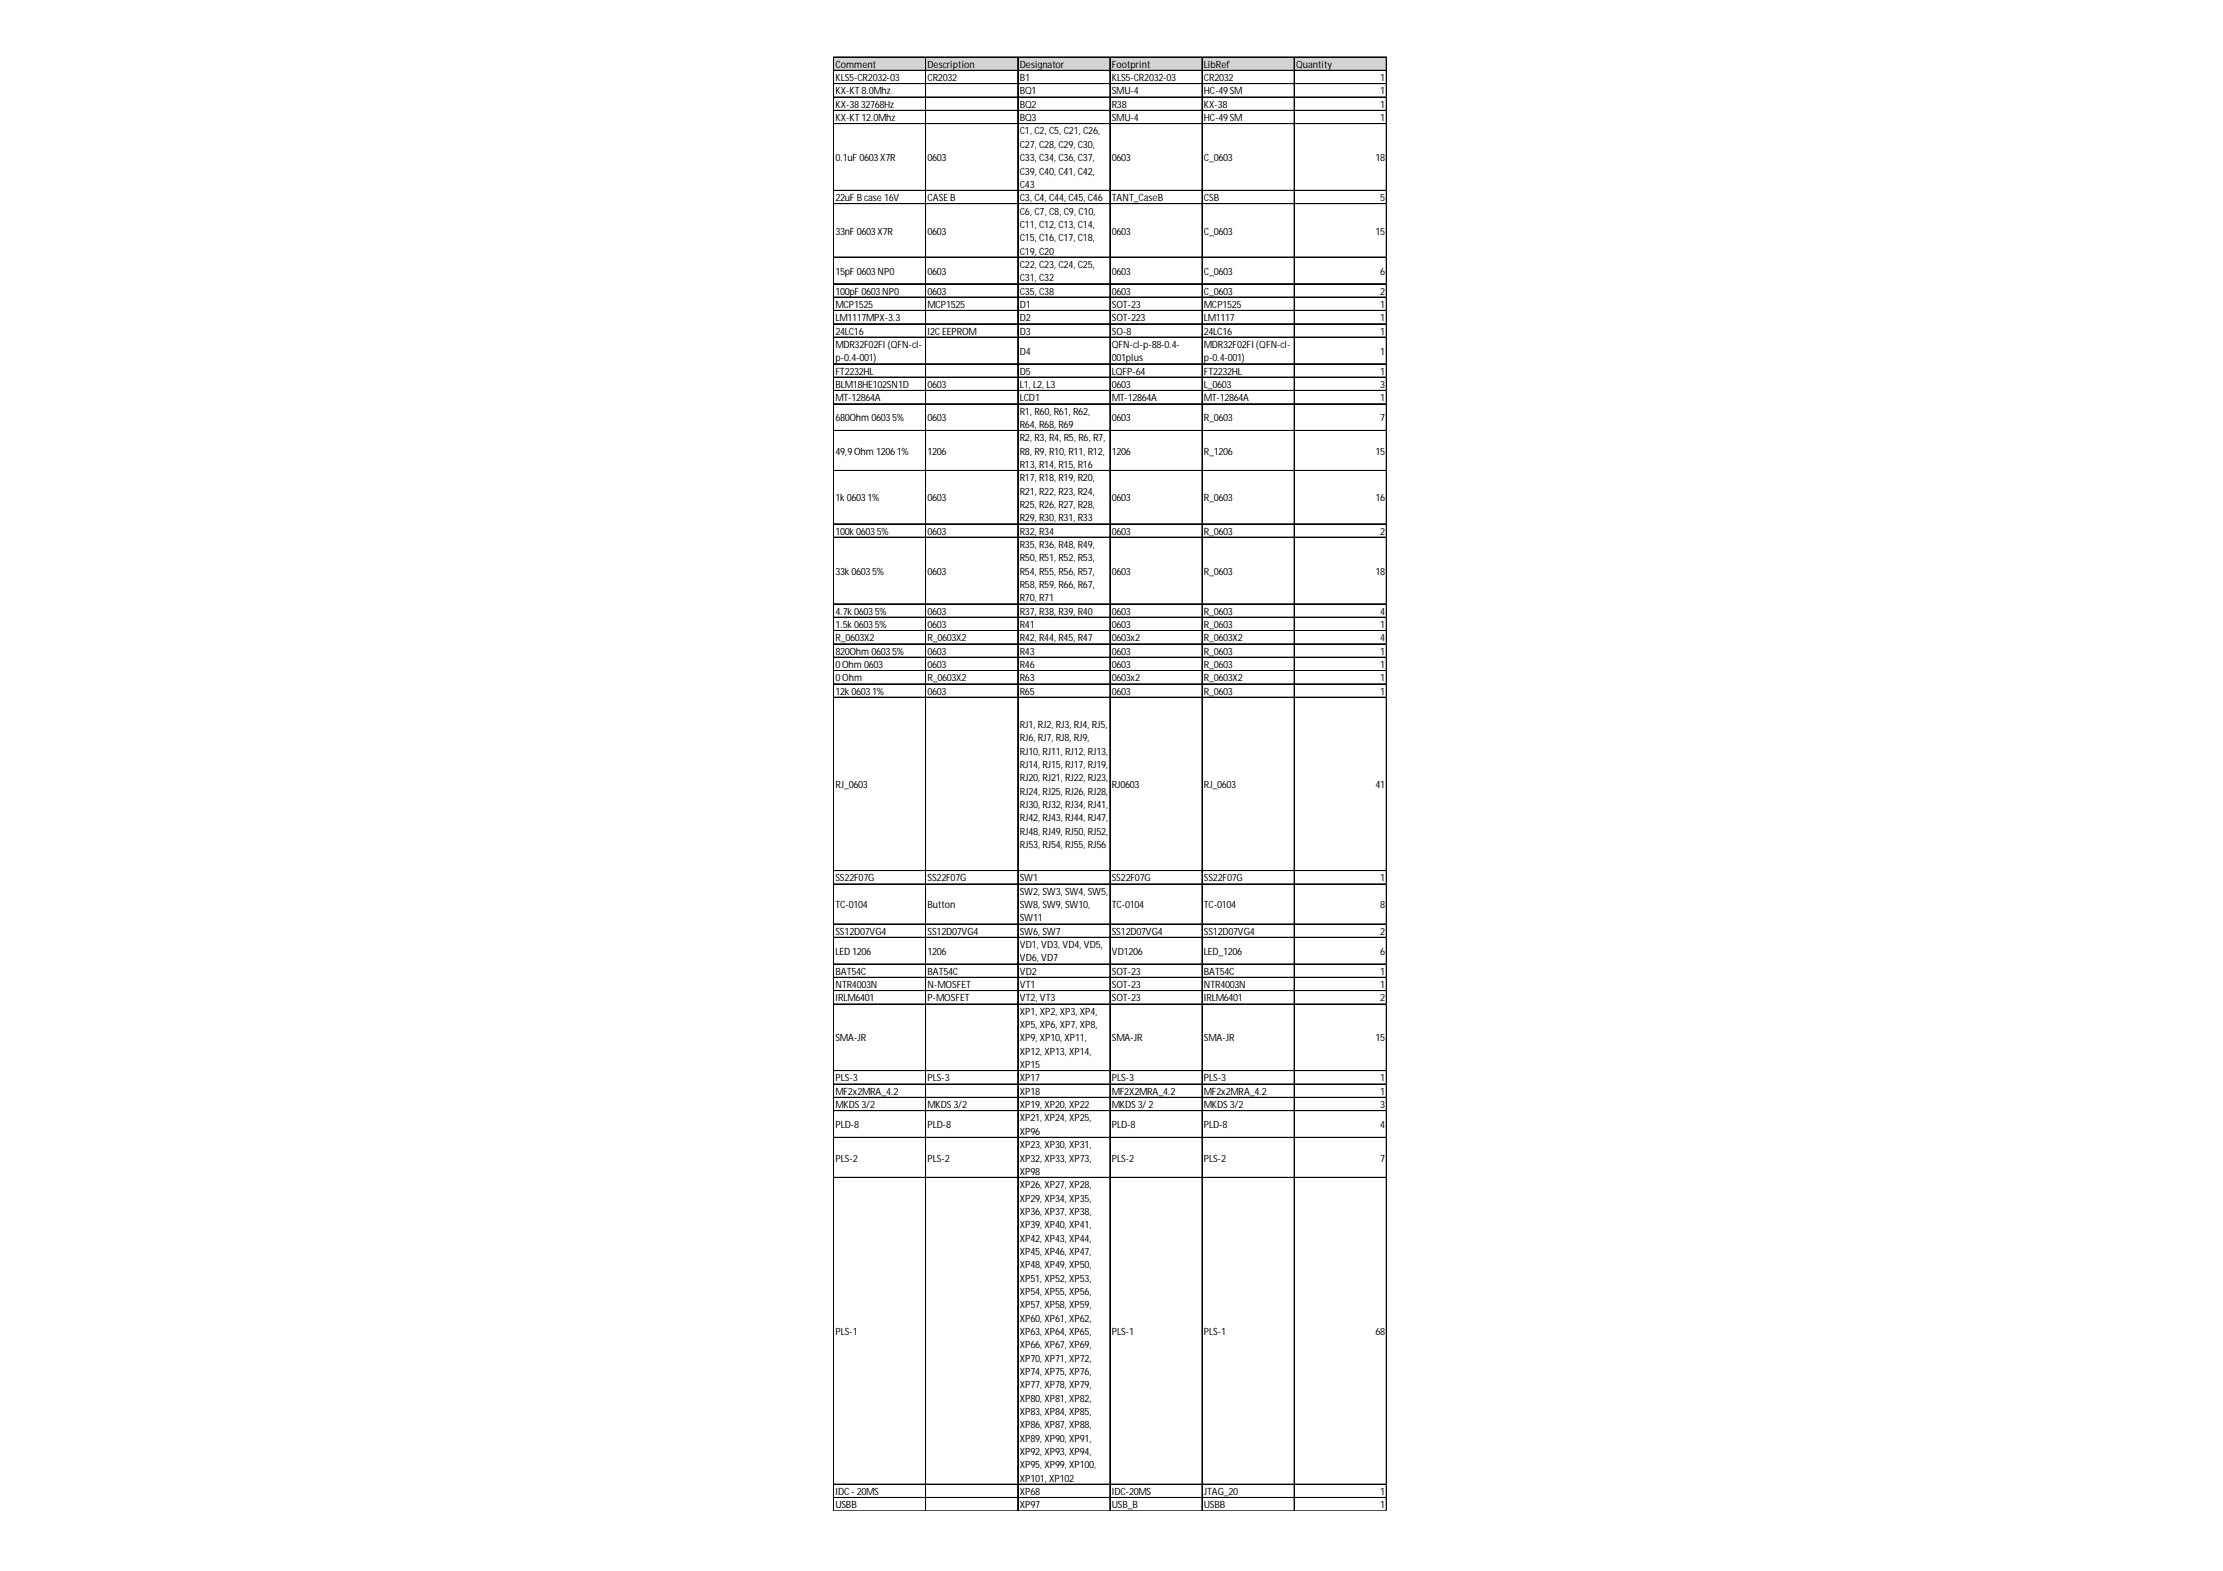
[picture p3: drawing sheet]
<svg xmlns="http://www.w3.org/2000/svg" width="297mm" height="210mm" viewBox="0 0 297 210" stroke-linecap="round" stroke-linejoin="round" font-family="sans-serif">
<defs><g id="words">
<g font-size="1.3">
<text x="111.6" y="9.1">Comment</text>
<text x="111.6" y="10.8">KLS5-CR2032-03</text>
<text x="123.9" y="9.1">Description</text>
<text x="123.9" y="10.8">CR2032</text>
<text x="136.2" y="9.1">Designator</text>
<text x="136.2" y="10.8">B1</text>
<text x="148.6" y="9.1">Footprint</text>
<text x="148.6" y="10.8">KLS5-CR2032-03</text>
<text x="160.9" y="9.1">LibRef</text>
<text x="160.9" y="10.8">CR2032</text>
<text x="173.2" y="9.1">Quantity</text>
<text x="184.4" y="10.8">1</text>
<text x="111.6" y="12.6">KX-KT 8.0Mhz</text>
<text x="111.6" y="14.4">KX-3832768Hz</text>
<text x="111.6" y="16.2">KX-KT 12.0Mhz</text>
<text x="136.2" y="12.6">BQ1</text>
<text x="136.2" y="14.4">BQ2</text>
<text x="136.2" y="16.2">BQ3</text>
<text x="136.2" y="18">C1, C2, C5, C21, C26,</text>
<text x="148.6" y="12.6">SMU-4</text>
<text x="148.6" y="14.4">R38</text>
<text x="148.6" y="16.2">SMU-4</text>
<text x="160.9" y="12.6">HC-49SM</text>
<text x="160.9" y="14.4">KX-38</text>
<text x="160.9" y="16.2">HC-49SM</text>
<text x="184.4" y="12.6">1</text>
<text x="184.4" y="14.4">1</text>
<text x="184.4" y="16.2">1</text>
<text x="111.6" y="21.5">0.1uF 0603X7R</text>
<text x="123.9" y="21.5">0603</text>
<text x="136.2" y="19.8">C27, C28, C29, C30,</text>
<text x="136.2" y="21.5">C33, C34, C36, C37,</text>
<text x="136.2" y="23.3">C39, C40, C41, C42,</text>
<text x="148.6" y="21.5">0603</text>
<text x="160.9" y="21.5">C_0603</text>
<text x="183.8" y="21.5">18</text>
<text x="111.6" y="26.9">22uF B case 16V</text>
<text x="123.9" y="26.9">CASE B</text>
<text x="136.2" y="25.1">C43</text>
<text x="136.2" y="26.9">C3, C4, C44, C45, C46</text>
<text x="136.2" y="28.7">C6, C7, C8, C9, C10,</text>
<text x="148.6" y="26.9">TANT_CaseB</text>
<text x="160.9" y="26.9">CSB</text>
<text x="184.4" y="26.9">5</text>
<text x="111.6" y="31.3">33nF 0603X7R</text>
<text x="123.9" y="31.3">0603</text>
<text x="136.2" y="30.4">C11, C12, C13, C14,</text>
<text x="136.2" y="32.2">C15, C16, C17, C18,</text>
<text x="136.2" y="34">C19, C20</text>
<text x="136.2" y="35.8">C22, C23, C24, C25,</text>
<text x="148.6" y="31.3">0603</text>
<text x="160.9" y="31.3">C_0603</text>
<text x="183.8" y="31.3">15</text>
<text x="111.6" y="36.7">15pF 0603NP0</text>
<text x="111.6" y="39.4">100pF 0603NP0</text>
<text x="111.6" y="41.1">MCP1525</text>
<text x="123.9" y="36.7">0603</text>
<text x="123.9" y="39.4">0603</text>
<text x="123.9" y="41.1">MCP1525</text>
<text x="136.2" y="37.6">C31, C32</text>
<text x="136.2" y="39.4">C35, C38</text>
<text x="136.2" y="41.1">D1</text>
<text x="148.6" y="36.7">0603</text>
<text x="148.6" y="39.4">0603</text>
<text x="148.6" y="41.1">SOT-23</text>
<text x="160.9" y="36.7">C_0603</text>
<text x="160.9" y="39.4">C_0603</text>
<text x="160.9" y="41.1">MCP1525</text>
<text x="184.4" y="36.7">6</text>
<text x="184.4" y="39.4">2</text>
<text x="184.4" y="41.1">1</text>
<text x="111.6" y="42.9">LM1117MPX-3.3</text>
<text x="111.6" y="44.7">24LC16</text>
<text x="111.6" y="46.5">MDR32F02FI (QFN-cl-</text>
<text x="123.9" y="44.7">I2C EEPROM</text>
<text x="136.2" y="42.9">D2</text>
<text x="136.2" y="44.7">D3</text>
<text x="136.2" y="47.4">D4</text>
<text x="148.6" y="42.9">SOT-223</text>
<text x="148.6" y="44.7">SO-8</text>
<text x="148.6" y="46.5">QFN-cl-p-88-0.4-</text>
<text x="160.9" y="42.9">LM1117</text>
<text x="160.9" y="44.7">24LC16</text>
<text x="160.9" y="46.5">MDR32F02FI (QFN-cl-</text>
<text x="184.4" y="42.9">1</text>
<text x="184.4" y="44.7">1</text>
<text x="184.4" y="47.4">1</text>
<text x="111.6" y="48.3">p-0.4-001)</text>
<text x="111.6" y="50">FT2232HL</text>
<text x="111.6" y="51.8">BLM18HE102SN1D</text>
<text x="111.6" y="53.6">MT-12864A</text>
<text x="123.9" y="51.8">0603</text>
<text x="136.2" y="50">D5</text>
<text x="136.2" y="51.8">L1, L2, L3</text>
<text x="136.2" y="53.6">LCD1</text>
<text x="148.6" y="48.3">001plus</text>
<text x="148.6" y="50">LQFP-64</text>
<text x="148.6" y="51.8">0603</text>
<text x="148.6" y="53.6">MT-12864A</text>
<text x="160.9" y="48.3">p-0.4-001)</text>
<text x="160.9" y="50">FT2232HL</text>
<text x="160.9" y="51.8">L_0603</text>
<text x="160.9" y="53.6">MT-12864A</text>
<text x="184.4" y="50">1</text>
<text x="184.4" y="51.8">3</text>
<text x="184.4" y="53.6">1</text>
<text x="111.6" y="56.3">680Ohm 06035%</text>
<text x="123.9" y="56.3">0603</text>
<text x="136.2" y="55.4">R1, R60, R61, R62,</text>
<text x="136.2" y="57.2">R64, R68, R69</text>
<text x="136.2" y="59">R2, R3, R4, R5, R6, R7,</text>
<text x="148.6" y="56.3">0603</text>
<text x="160.9" y="56.3">R_0603</text>
<text x="184.4" y="56.3">7</text>
<text x="111.6" y="60.7">49,9Ohm 12061%</text>
<text x="123.9" y="60.7">1206</text>
<text x="136.2" y="60.7">R8, R9, R10, R11, R12,</text>
<text x="136.2" y="62.5">R13, R14, R15, R16</text>
<text x="136.2" y="64.3">R17, R18, R19, R20,</text>
<text x="148.6" y="60.7">1206</text>
<text x="160.9" y="60.7">R_1206</text>
<text x="183.8" y="60.7">15</text>
<text x="111.6" y="67">1k 06031%</text>
<text x="111.6" y="71.4">100k 06035%</text>
<text x="123.9" y="67">0603</text>
<text x="123.9" y="71.4">0603</text>
<text x="136.2" y="66.1">R21, R22, R23, R24,</text>
<text x="136.2" y="67.9">R25, R26, R27, R28,</text>
<text x="136.2" y="69.7">R29, R30, R31, R33</text>
<text x="136.2" y="71.4">R32, R34</text>
<text x="148.6" y="67">0603</text>
<text x="148.6" y="71.4">0603</text>
<text x="160.9" y="67">R_0603</text>
<text x="160.9" y="71.4">R_0603</text>
<text x="183.8" y="67">16</text>
<text x="184.4" y="71.4">2</text>
<text x="111.6" y="76.8">33k 06035%</text>
<text x="123.9" y="76.8">0603</text>
<text x="136.2" y="73.2">R35, R36, R48, R49,</text>
<text x="136.2" y="75">R50, R51, R52, R53,</text>
<text x="136.2" y="76.8">R54, R55, R56, R57,</text>
<text x="148.6" y="76.8">0603</text>
<text x="160.9" y="76.8">R_0603</text>
<text x="183.8" y="76.8">18</text>
<text x="111.6" y="82.1">4.7k 06035%</text>
<text x="111.6" y="83.9">1.5k 06035%</text>
<text x="123.9" y="82.1">0603</text>
<text x="123.9" y="83.9">0603</text>
<text x="136.2" y="78.6">R58, R59, R66, R67,</text>
<text x="136.2" y="80.3">R70, R71</text>
<text x="136.2" y="82.1">R37, R38, R39, R40</text>
<text x="136.2" y="83.9">R41</text>
<text x="148.6" y="82.1">0603</text>
<text x="148.6" y="83.9">0603</text>
<text x="160.9" y="82.1">R_0603</text>
<text x="160.9" y="83.9">R_0603</text>
<text x="184.4" y="82.1">4</text>
<text x="184.4" y="83.9">1</text>
<text x="111.6" y="85.7">R_0603X2</text>
<text x="111.6" y="87.5">820Ohm 06035%</text>
<text x="111.6" y="89.3">0Ohm 0603</text>
<text x="123.9" y="85.7">R_0603X2</text>
<text x="123.9" y="87.5">0603</text>
<text x="123.9" y="89.3">0603</text>
<text x="136.2" y="85.7">R42, R44, R45, R47</text>
<text x="136.2" y="87.5">R43</text>
<text x="136.2" y="89.3">R46</text>
<text x="148.6" y="85.7">0603x2</text>
<text x="148.6" y="87.5">0603</text>
<text x="148.6" y="89.3">0603</text>
<text x="160.9" y="85.7">R_0603X2</text>
<text x="160.9" y="87.5">R_0603</text>
<text x="160.9" y="89.3">R_0603</text>
<text x="184.4" y="85.7">4</text>
<text x="184.4" y="87.5">1</text>
<text x="184.4" y="89.3">1</text>
<text x="111.6" y="91">0Ohm</text>
<text x="111.6" y="92.8">12k 06031%</text>
<text x="123.9" y="91">R_0603X2</text>
<text x="123.9" y="92.8">0603</text>
<text x="136.2" y="91">R63</text>
<text x="136.2" y="92.8">R65</text>
<text x="148.6" y="91">0603x2</text>
<text x="148.6" y="92.8">0603</text>
<text x="160.9" y="91">R_0603X2</text>
<text x="160.9" y="92.8">R_0603</text>
<text x="184.4" y="91">1</text>
<text x="184.4" y="92.8">1</text>
<text x="136.2" y="97.3">RJ1, RJ2, RJ3, RJ4, RJ5,</text>
<text x="136.2" y="99.1">RJ6, RJ7, RJ8, RJ9,</text>
<text x="136.2" y="100.8">RJ10, RJ11, RJ12, RJ13,</text>
<text x="111.6" y="105.3">RJ_0603</text>
<text x="136.2" y="102.6">RJ14, RJ15, RJ17, RJ19,</text>
<text x="136.2" y="104.4">RJ20, RJ21, RJ22, RJ23,</text>
<text x="136.2" y="106.2">RJ24, RJ25, RJ26, RJ28,</text>
<text x="136.2" y="108">RJ30, RJ32, RJ34, RJ41,</text>
<text x="148.6" y="105.3">RJ0603</text>
<text x="160.9" y="105.3">RJ_0603</text>
<text x="183.8" y="105.3">41</text>
<text x="136.2" y="109.7">RJ42, RJ43, RJ44, RJ47,</text>
<text x="136.2" y="111.5">RJ48, RJ49, RJ50, RJ52,</text>
<text x="136.2" y="113.3">RJ53, RJ54, RJ55, RJ56</text>
<text x="111.6" y="117.8">SS22F07G</text>
<text x="123.9" y="117.8">SS22F07G</text>
<text x="136.2" y="117.8">SW1</text>
<text x="136.2" y="119.5">SW2, SW3, SW4, SW5,</text>
<text x="148.6" y="117.8">SS22F07G</text>
<text x="160.9" y="117.8">SS22F07G</text>
<text x="184.4" y="117.8">1</text>
<text x="111.6" y="121.3">TC-0104</text>
<text x="111.6" y="124.9">SS12D07VG4</text>
<text x="123.9" y="121.3">Button</text>
<text x="123.9" y="124.9">SS12D07VG4</text>
<text x="136.2" y="121.3">SW8, SW9, SW10,</text>
<text x="136.2" y="123.1">SW11</text>
<text x="136.2" y="124.9">SW6, SW7</text>
<text x="148.6" y="121.3">TC-0104</text>
<text x="148.6" y="124.9">SS12D07VG4</text>
<text x="160.9" y="121.3">TC-0104</text>
<text x="160.9" y="124.9">SS12D07VG4</text>
<text x="184.4" y="121.3">8</text>
<text x="184.4" y="124.9">2</text>
<text x="111.6" y="127.6">LED 1206</text>
<text x="111.6" y="130.2">BAT54C</text>
<text x="123.9" y="127.6">1206</text>
<text x="123.9" y="130.2">BAT54C</text>
<text x="136.2" y="126.7">VD1, VD3, VD4, VD5,</text>
<text x="136.2" y="128.5">VD6, VD7</text>
<text x="136.2" y="130.2">VD2</text>
<text x="148.6" y="127.6">VD1206</text>
<text x="148.6" y="130.2">SOT-23</text>
<text x="160.9" y="127.6">LED_1206</text>
<text x="160.9" y="130.2">BAT54C</text>
<text x="184.4" y="127.6">6</text>
<text x="184.4" y="130.2">1</text>
<text x="111.6" y="132">NTR4003N</text>
<text x="111.6" y="133.8">IRLM6401</text>
<text x="123.9" y="132">N-MOSFET</text>
<text x="123.9" y="133.8">P-MOSFET</text>
<text x="136.2" y="132">VT1</text>
<text x="136.2" y="133.8">VT2, VT3</text>
<text x="136.2" y="135.6">XP1, XP2, XP3, XP4,</text>
<text x="136.2" y="137.4">XP5, XP6, XP7, XP8,</text>
<text x="148.6" y="132">SOT-23</text>
<text x="148.6" y="133.8">SOT-23</text>
<text x="160.9" y="132">NTR4003N</text>
<text x="160.9" y="133.8">IRLM6401</text>
<text x="184.4" y="132">1</text>
<text x="184.4" y="133.8">2</text>
<text x="111.6" y="139.2">SMA-JR</text>
<text x="136.2" y="139.2">XP9, XP10, XP11,</text>
<text x="136.2" y="140.9">XP12, XP13, XP14,</text>
<text x="136.2" y="142.7">XP15</text>
<text x="148.6" y="139.2">SMA-JR</text>
<text x="160.9" y="139.2">SMA-JR</text>
<text x="183.8" y="139.2">15</text>
<text x="111.6" y="144.5">PLS-3</text>
<text x="111.6" y="146.3">MF2x2MRA_4.2</text>
<text x="111.6" y="148.1">MKDS 3/2</text>
<text x="123.9" y="144.5">PLS-3</text>
<text x="123.9" y="148.1">MKDS 3/2</text>
<text x="136.2" y="144.5">XP17</text>
<text x="136.2" y="146.3">XP18</text>
<text x="136.2" y="148.1">XP19, XP20, XP22</text>
<text x="136.2" y="149.8">XP21, XP24, XP25,</text>
<text x="148.6" y="144.5">PLS-3</text>
<text x="148.6" y="146.3">MF2X2MRA_4.2</text>
<text x="148.6" y="148.1">MKDS 3/ 2</text>
<text x="160.9" y="144.5">PLS-3</text>
<text x="160.9" y="146.3">MF2x2MRA_4.2</text>
<text x="160.9" y="148.1">MKDS 3/2</text>
<text x="184.4" y="144.5">1</text>
<text x="184.4" y="146.3">1</text>
<text x="184.4" y="148.1">3</text>
<text x="111.6" y="150.7">PLD-8</text>
<text x="111.6" y="155.2">PLS-2</text>
<text x="123.9" y="150.7">PLD-8</text>
<text x="123.9" y="155.2">PLS-2</text>
<text x="136.2" y="151.6">XP96</text>
<text x="136.2" y="153.4">XP23, XP30, XP31,</text>
<text x="136.2" y="155.2">XP32, XP33, XP73,</text>
<text x="148.6" y="150.7">PLD-8</text>
<text x="148.6" y="155.2">PLS-2</text>
<text x="160.9" y="150.7">PLD-8</text>
<text x="160.9" y="155.2">PLS-2</text>
<text x="184.4" y="150.7">4</text>
<text x="184.4" y="155.2">7</text>
<text x="136.2" y="157">XP98</text>
<text x="136.2" y="158.8">XP26, XP27, XP28,</text>
<text x="136.2" y="160.5">XP29, XP34, XP35,</text>
<text x="136.2" y="162.3">XP36, XP37, XP38,</text>
<text x="136.2" y="164.1">XP39, XP40, XP41,</text>
<text x="136.2" y="165.9">XP42, XP43, XP44,</text>
<text x="136.2" y="167.7">XP45, XP46, XP47,</text>
<text x="136.2" y="169.4">XP48, XP49, XP50,</text>
<text x="136.2" y="171.2">XP51, XP52, XP53,</text>
<text x="136.2" y="173">XP54, XP55, XP56,</text>
<text x="111.6" y="178.4">PLS-1</text>
<text x="136.2" y="174.8">XP57, XP58, XP59,</text>
<text x="136.2" y="176.6">XP60, XP61, XP62,</text>
<text x="136.2" y="178.4">XP63, XP64, XP65,</text>
<text x="148.6" y="178.4">PLS-1</text>
<text x="160.9" y="178.4">PLS-1</text>
<text x="183.8" y="178.4">68</text>
<text x="136.2" y="180.1">XP66, XP67, XP69,</text>
<text x="136.2" y="181.9">XP70, XP71, XP72,</text>
<text x="136.2" y="183.7">XP74, XP75, XP76,</text>
<text x="136.2" y="185.5">XP77, XP78, XP79,</text>
<text x="136.2" y="187.3">XP80, XP81, XP82,</text>
<text x="136.2" y="189.1">XP83, XP84, XP85,</text>
<text x="136.2" y="190.8">XP86, XP87, XP88,</text>
<text x="136.2" y="192.6">XP89, XP90, XP91,</text>
<text x="136.2" y="194.4">XP92, XP93, XP94,</text>
<text x="136.2" y="196.2">XP95, XP99, XP100,</text>
<text x="136.2" y="198">XP101, XP102</text>
<text x="111.6" y="199.7">IDC - 20MS</text>
<text x="111.6" y="201.5">USBB</text>
<text x="136.2" y="199.7">XP68</text>
<text x="136.2" y="201.5">XP97</text>
<text x="148.6" y="199.7">IDC-20MS</text>
<text x="148.6" y="201.5">USB_B</text>
<text x="160.9" y="199.7">JTAG_20</text>
<text x="160.9" y="201.5">USBB</text>
<text x="184.4" y="199.7">1</text>
<text x="184.4" y="201.5">1</text>
</g>
</g></defs>
<path d="M111.4 7.6h74v1.9h-74z" fill="#d3d3d3"/>
<g fill="none" stroke="#000" stroke-width=".13">
<path d="M111.4 7.6v194.2M111.4 7.6h73.9M111.4 7.7h73.9M111.4 9.4h73.9M111.4 11.2h73.9M111.4 13h73.9M111.4 14.7h73.9M111.4 14.8h73.9M111.4 16.5h73.9M111.4 16.6h73.9M123.7 7.7v194.1M136 7.7v194.1"/>
<path d="M148.3 7.7v194.1M160.6 7.7v194.1M160.7 7.7v194.1M172.9 7.7v194.1M173 7.7v194.1M185.2 7.7v194.1M185.3 7.7v194.1M111.4 25.4h73.9M111.4 25.5h73.9M111.4 27.2h73.9M111.4 27.3h73.9M111.4 34.3h73.9"/>
<path d="M111.4 34.4h73.9M111.4 37.9h73.9M111.4 39.7h73.9M111.4 41.5h73.9M111.4 43.3h73.9M111.4 45h73.9M111.4 45.1h73.9M111.4 48.6h73.9M111.4 50.4h73.9M111.4 52.2h73.9M111.4 53.9h73.9M111.4 54h73.9"/>
<path d="M111.4 57.5h73.9M111.4 57.6h73.9M111.4 62.9h73.9M111.4 70h73.9M111.4 71.8h73.9M111.4 80.7h73.9M111.4 82.5h73.9M111.4 84.2h73.9M111.4 84.3h73.9M111.4 86h73.9M111.4 86.1h73.9M111.4 87.8h73.9"/>
<path d="M111.4 89.6h73.9M111.4 91.4h73.9M111.4 93.1h73.9M111.4 93.2h73.9M111.4 116.3h73.9M111.4 116.4h73.9M111.4 118.1h73.9M111.4 123.4h73.9M111.4 123.5h73.9M111.4 125.2h73.9M111.4 125.3h73.9M111.4 128.8h73.9"/>
<path d="M111.4 130.6h73.9M111.4 132.4h73.9M111.4 134.1h73.9M111.4 134.2h73.9M111.4 143h73.9M111.4 143.1h73.9M111.4 144.8h73.9M111.4 144.9h73.9M111.4 146.6h73.9M111.4 146.7h73.9M111.4 148.4h73.9M111.4 152h73.9"/>
<path d="M111.4 157.3h73.9M111.4 198.3h73.9M111.4 200.1h73.9"/>
</g>
<path d="M185.3 11.2h.1" fill="none" stroke="#d4d4d4" stroke-width=".13"/>
<path d="M185.3 11.2l.1 .1z" fill="#d4d4d4"/>
<path d="M185.3 13h.1" fill="none" stroke="#d4d4d4" stroke-width=".13"/>
<path d="M185.3 13h.1z" fill="#d4d4d4"/>
<path d="M185.3 14.7h.1" fill="none" stroke="#d4d4d4" stroke-width=".13"/>
<path d="M185.3 14.7l.1 .1z" fill="#d4d4d4"/>
<path d="M185.3 16.5h.1" fill="none" stroke="#d4d4d4" stroke-width=".13"/>
<path d="M185.3 16.5l.1 .1z" fill="#d4d4d4"/>
<path d="M185.3 25.4h.1" fill="none" stroke="#d4d4d4" stroke-width=".13"/>
<path d="M185.3 25.4l.1 .1z" fill="#d4d4d4"/>
<path d="M185.3 27.2h.1" fill="none" stroke="#d4d4d4" stroke-width=".13"/>
<path d="M185.3 27.2l.1 .1z" fill="#d4d4d4"/>
<path d="M185.3 34.3h.1" fill="none" stroke="#d4d4d4" stroke-width=".13"/>
<path d="M185.3 34.3l.1 .1z" fill="#d4d4d4"/>
<path d="M185.3 37.9h.1" fill="none" stroke="#d4d4d4" stroke-width=".13"/>
<path d="M185.3 37.9l.1 .1z" fill="#d4d4d4"/>
<path d="M185.3 39.7h.1" fill="none" stroke="#d4d4d4" stroke-width=".13"/>
<path d="M185.3 39.7l.1 .1z" fill="#d4d4d4"/>
<path d="M185.3 41.5h.1" fill="none" stroke="#d4d4d4" stroke-width=".13"/>
<path d="M185.3 41.5l.1 .1z" fill="#d4d4d4"/>
<path d="M185.3 43.3h.1" fill="none" stroke="#d4d4d4" stroke-width=".13"/>
<path d="M185.3 43.3h.1z" fill="#d4d4d4"/>
<path d="M185.3 45h.1" fill="none" stroke="#d4d4d4" stroke-width=".13"/>
<path d="M185.3 45l.1 .1z" fill="#d4d4d4"/>
<path d="M185.3 48.6h.1" fill="none" stroke="#d4d4d4" stroke-width=".13"/>
<path d="M185.3 48.6l.1 .1z" fill="#d4d4d4"/>
<path d="M185.3 50.4h.1" fill="none" stroke="#d4d4d4" stroke-width=".13"/>
<path d="M185.3 50.4l.1 .1z" fill="#d4d4d4"/>
<path d="M185.3 52.2h.1" fill="none" stroke="#d4d4d4" stroke-width=".13"/>
<path d="M185.3 52.2h.1z" fill="#d4d4d4"/>
<path d="M185.3 53.9h.1" fill="none" stroke="#d4d4d4" stroke-width=".13"/>
<path d="M185.3 53.9l.1 .1z" fill="#d4d4d4"/>
<path d="M185.3 57.5h.1" fill="none" stroke="#d4d4d4" stroke-width=".13"/>
<path d="M185.3 57.5l.1 .1z" fill="#d4d4d4"/>
<path d="M185.3 62.9h.1" fill="none" stroke="#d4d4d4" stroke-width=".13"/>
<path d="M185.3 62.9h.1z" fill="#d4d4d4"/>
<path d="M185.3 70h.1" fill="none" stroke="#d4d4d4" stroke-width=".13"/>
<path d="M185.3 70l.1 .1z" fill="#d4d4d4"/>
<path d="M185.3 71.8h.1" fill="none" stroke="#d4d4d4" stroke-width=".13"/>
<path d="M185.3 71.8l.1 .1z" fill="#d4d4d4"/>
<path d="M185.3 80.7h.1" fill="none" stroke="#d4d4d4" stroke-width=".13"/>
<path d="M185.3 80.7l.1 .1z" fill="#d4d4d4"/>
<path d="M185.3 82.5h.1" fill="none" stroke="#d4d4d4" stroke-width=".13"/>
<path d="M185.3 82.5h.1z" fill="#d4d4d4"/>
<path d="M185.3 84.2h.1" fill="none" stroke="#d4d4d4" stroke-width=".13"/>
<path d="M185.3 84.2l.1 .1z" fill="#d4d4d4"/>
<path d="M185.3 86h.1" fill="none" stroke="#d4d4d4" stroke-width=".13"/>
<path d="M185.3 86l.1 .1z" fill="#d4d4d4"/>
<path d="M185.3 87.8h.1" fill="none" stroke="#d4d4d4" stroke-width=".13"/>
<path d="M185.3 87.8l.1 .1z" fill="#d4d4d4"/>
<path d="M185.3 89.6h.1" fill="none" stroke="#d4d4d4" stroke-width=".13"/>
<path d="M185.3 89.6l.1 .1z" fill="#d4d4d4"/>
<path d="M185.3 91.4h.1" fill="none" stroke="#d4d4d4" stroke-width=".13"/>
<path d="M185.3 91.4l.1 .1z" fill="#d4d4d4"/>
<path d="M185.3 93.1h.1" fill="none" stroke="#d4d4d4" stroke-width=".13"/>
<path d="M185.3 93.1l.1 .1z" fill="#d4d4d4"/>
<path d="M185.3 116.3h.1" fill="none" stroke="#d4d4d4" stroke-width=".13"/>
<path d="M185.3 116.3l.1 .1z" fill="#d4d4d4"/>
<path d="M185.3 118.1h.1" fill="none" stroke="#d4d4d4" stroke-width=".13"/>
<path d="M185.3 118.1l.1 .1z" fill="#d4d4d4"/>
<path d="M185.3 123.4h.1" fill="none" stroke="#d4d4d4" stroke-width=".13"/>
<path d="M185.3 123.4l.1 .1z" fill="#d4d4d4"/>
<path d="M185.3 125.2h.1" fill="none" stroke="#d4d4d4" stroke-width=".13"/>
<path d="M185.3 125.2l.1 .1z" fill="#d4d4d4"/>
<path d="M185.3 128.8h.1" fill="none" stroke="#d4d4d4" stroke-width=".13"/>
<path d="M185.3 128.8l.1 .1z" fill="#d4d4d4"/>
<path d="M185.3 130.6h.1" fill="none" stroke="#d4d4d4" stroke-width=".13"/>
<path d="M185.3 130.6l.1 .1z" fill="#d4d4d4"/>
<path d="M185.3 132.4h.1" fill="none" stroke="#d4d4d4" stroke-width=".13"/>
<path d="M185.3 132.4h.1z" fill="#d4d4d4"/>
<path d="M185.3 134.1h.1" fill="none" stroke="#d4d4d4" stroke-width=".13"/>
<path d="M185.3 134.1l.1 .1z" fill="#d4d4d4"/>
<path d="M185.3 143h.1" fill="none" stroke="#d4d4d4" stroke-width=".13"/>
<path d="M185.3 143l.1 .1z" fill="#d4d4d4"/>
<path d="M185.3 144.8h.1" fill="none" stroke="#d4d4d4" stroke-width=".13"/>
<path d="M185.3 144.8l.1 .1z" fill="#d4d4d4"/>
<path d="M185.3 146.6h.1" fill="none" stroke="#d4d4d4" stroke-width=".13"/>
<path d="M185.3 146.6l.1 .1z" fill="#d4d4d4"/>
<path d="M185.3 148.4h.1" fill="none" stroke="#d4d4d4" stroke-width=".13"/>
<path d="M185.3 148.4l.1 .1z" fill="#d4d4d4"/>
<path d="M185.3 152h.1" fill="none" stroke="#d4d4d4" stroke-width=".13"/>
<path d="M185.3 152h.1z" fill="#d4d4d4"/>
<path d="M185.3 157.3h.1" fill="none" stroke="#d4d4d4" stroke-width=".13"/>
<path d="M185.3 157.3l.1 .1z" fill="#d4d4d4"/>
<path d="M185.3 198.3h.1" fill="none" stroke="#d4d4d4" stroke-width=".13"/>
<path d="M185.3 198.3l.1 .1z" fill="#d4d4d4"/>
<path d="M185.3 200.1h.1" fill="none" stroke="#d4d4d4" stroke-width=".13"/>
<path d="M185.3 200.1l.1 .1z" fill="#d4d4d4"/>
<use href="#words"/>
</svg>
